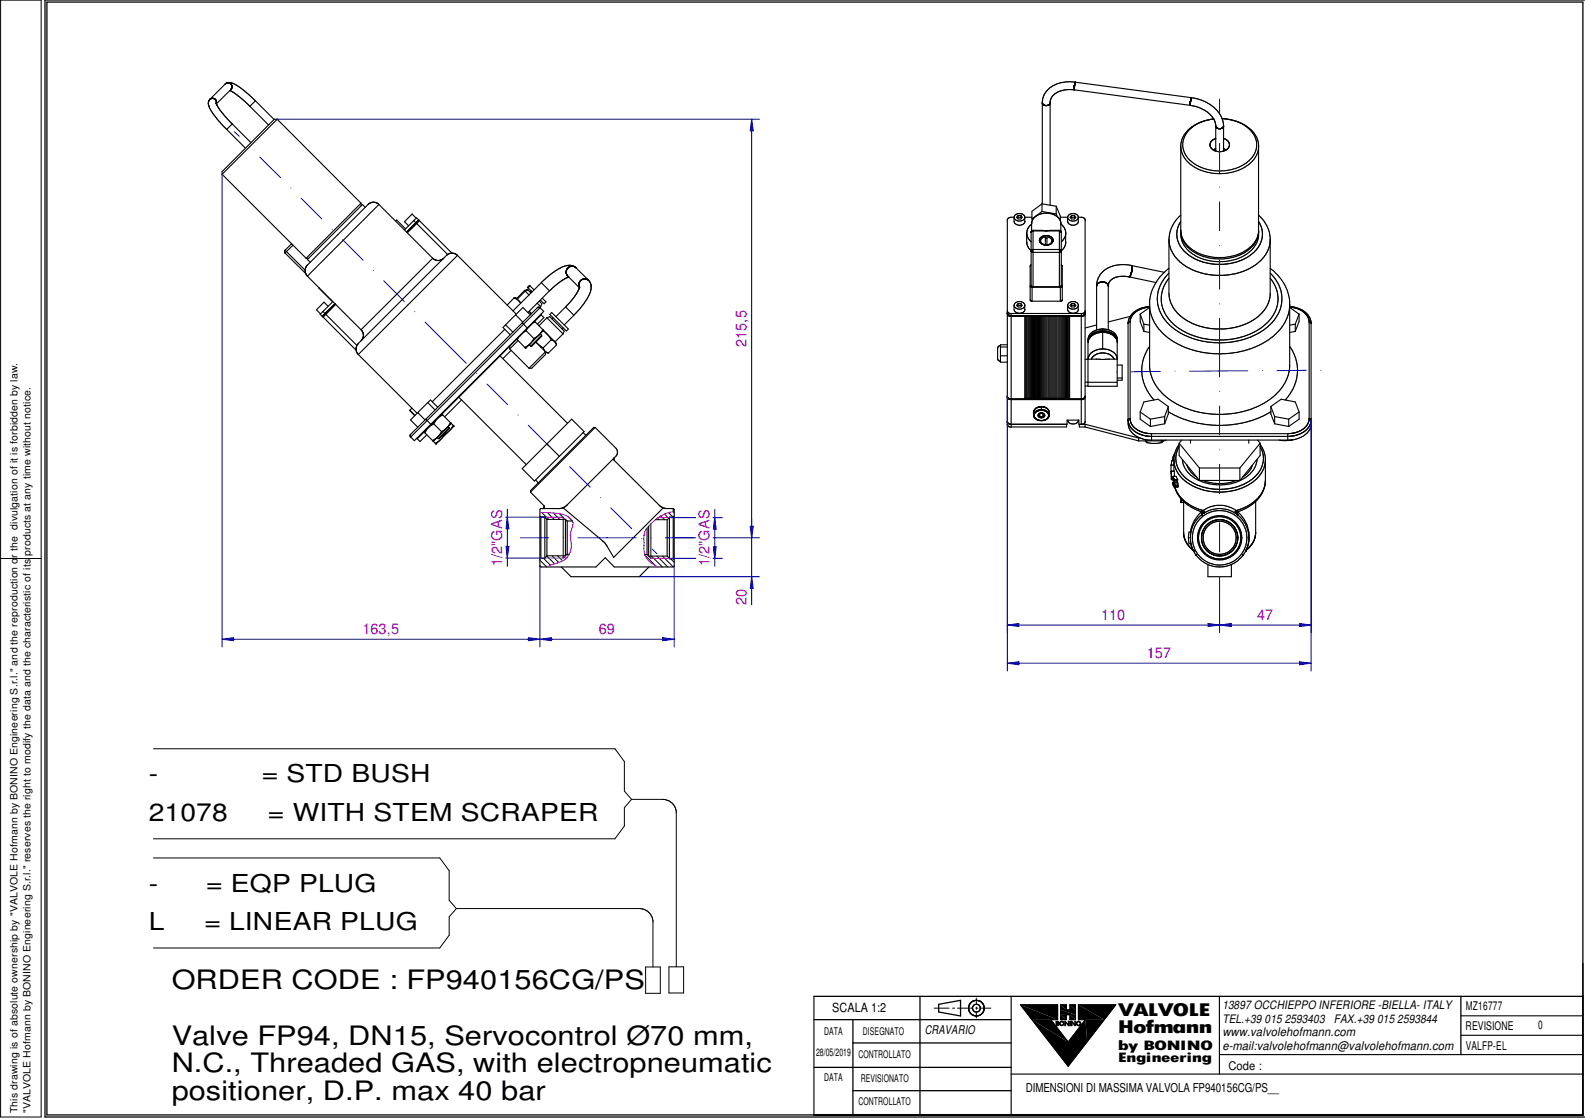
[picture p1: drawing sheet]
<svg xmlns="http://www.w3.org/2000/svg" width="420mm" height="297mm" viewBox="0 0 420 297" stroke-linecap="round" stroke-linejoin="round" font-family="sans-serif">
<defs><g id="words">
<g font-size="7.1">
<text x="45.5" y="262.3">ORDER CODE : FP940156CG/PS</text>
<text x="45.5" y="277.1">Valve FP94, DN15, Servocontrol Ø70 mm,</text>
<text x="45.5" y="284.4">N.C., Threaded GAS, with electropneumatic</text>
<text x="45.5" y="291.8">positioner, D.P. max 40 bar</text>
</g>
<g font-size="6.6">
<text x="39.5" y="207.5">-</text>
<text x="69.4" y="207.5">= STD BUSH</text>
<text x="39.5" y="217.8">21078</text>
<text x="71" y="217.8">= WITH STEM SCRAPER</text>
<text x="39.5" y="236.5">-</text>
<text x="54.7" y="236.5">= EQP PLUG</text>
<text x="39.5" y="246.7">L</text>
<text x="54.2" y="246.7">= LINEAR PLUG</text>
</g>
<g font-size="5.1">
<text x="296.3" y="269.6">VALVOLE</text>
<text x="296.2" y="274">Hofmann</text>
</g>
<g font-size="3.9" fill="#b400b4">
<text x="197.9" y="92" transform="rotate(-90 197.9 92)">215,5</text>
<text x="133.1" y="150.2" transform="rotate(-90 133.1 150.2)">1/2&quot;GAS</text>
<text x="188.1" y="150.2" transform="rotate(-90 188.1 150.2)">1/2&quot;GAS</text>
<text x="197.9" y="160.4" transform="rotate(-90 197.9 160.4)">20</text>
<text x="291.9" y="164.4">110</text>
<text x="333.2" y="164.4">47</text>
<text x="96.1" y="168.2">163,5</text>
<text x="158.7" y="168.2">69</text>
<text x="304" y="174.5">157</text>
</g>
<g font-size="3.8">
<text x="296.3" y="281.7">Engineering</text>
<text x="296.3" y="278.5">by BONINO</text>
</g>
<text font-size="3.4" x="220.6" y="268.4">SCALA 1:2</text>
<text font-size="3.3" x="271.9" y="289.6">DIMENSIONI DI MASSIMA VALVOLA FP940156CG/PS__</text>
<g font-size="3.2">
<text x="388.6" y="267.9">MZ16777</text>
<text x="245.1" y="274.3">CRAVARIO</text>
<text x="324.1" y="274.8">www.valvolehofmann.com</text>
<text x="388.5" y="273">REVISIONE</text>
<text x="407.8" y="272.9">0</text>
<text x="324.1" y="278.4">e-mail:valvolehofmann@valvolehofmann.com</text>
<text x="388.6" y="278.3">VALFP-EL</text>
<text x="325.7" y="283.8">Code :</text>
</g>
<g font-size="3.1">
<text x="324.1" y="267.7">13897 OCCHIEPPO INFERIORE -BIELLA- ITALY</text>
<text x="324.1" y="271.2">TEL.+39 015 2593403</text>
<text x="353.6" y="271.2">FAX.+39 015 2593844</text>
</g>
<g font-size="2.8">
<text x="218.5" y="274.4">DATA</text>
<text x="228.8" y="274.4">DISEGNATO</text>
<text x="216.3" y="280">28/05/2019</text>
<text x="227.6" y="280.7">CONTROLLATO</text>
<text x="218.5" y="286.8">DATA</text>
<text x="228.2" y="286.9">REVISIONATO</text>
<text x="227.6" y="293.1">CONTROLLATO</text>
</g>
<g font-size="2.7">
<text x="4.6" y="295.2" transform="rotate(-90 4.6 295.2)">This drawing is of absolute ownership by &quot;VALVOLE Hofmann by BONINO Engineering S.r.l.&quot; and the reproduction or the divulgation of it is forbidden by law.</text>
<text x="8.1" y="295.2" transform="rotate(-90 8.1 295.2)">&quot;VALVOLE Hofmann by BONINO Engineering S.r.l.&quot; reserves the right to modify the data and the characteristic of its products at any time without notice.</text>
</g>
</g></defs>
<g fill="#000">
<path d="M279.9 271l.3 .1zM279.9 271.1l.3 .1zM279.9 271.1l.3 .2zM279.9 271.3l.3 .1zM279.9 271.5l.3 .1zM279.9 271.6l.3 .1zM279.9 271.7l.3 .1zM279.9 271.8l.3 .1zM279.9 272h.7zM279.9 272l.5 .1zM270.5 266.5h9.9v4zM270.5 266.5l9.9 4h-6.9z"/>
<path d="M279.9 270.8l.6 .1zM279.9 271.4h.7zM279.9 271.4h.6zM279.9 270.9l.7 .1zM280.3 271.3h.3zM280.2 271.4h.4zM279.9 271.9h.8l-.1 .1zM279.9 271.9l.7 .1h-.7zM280.2 271l.4 .1zM280.4 271l.2 .1zM280.4 271.1h.3l-.1 .2zM280.4 271.1l.2 .2h-.2z"/>
<path d="M280.4 271.3l.2 .1zM280.3 271.4h.3zM279.9 271.4l.7 .1zM280.4 271.1l.3 .1zM279.9 271.5l.8 .1zM280.5 271.8h.2zM280.5 271.8l.2 .1h-.3zM280.4 271.5l.3 .1zM280.5 271.6l.2 .1zM280.5 271.7l.2 .1zM280.9 271.2h.2l-.1 .3zM280.9 271.2l.1 .3h-.2z"/>
<path d="M280.9 271.1h.2zM280.9 271.1l.2 .1zM280.8 271.4h.2l.1 .3zM280.8 271.4l.3 .3h-.2zM281 271.1h.3zM281 271.1l.1 .1h-.2zM280.9 271.7l.3 .1zM281 271h.5zM281 271l.3 .1zM280.9 271.7l.4 .2zM281 271.8l.5 .1zM281.1 271.9h.7z"/>
<path d="M281.1 271.9l.4 .2zM281.5 270.8l.3 .1zM281.1 270.9h.7zM281.1 271.9l.7 .1zM281.7 271.8h.2zM281.5 271.9h.3zM281.1 270.9l.8 .1zM281.1 270.9l.8 .1h-.9zM281.5 271l.4 .1zM281.8 271.7h.2zM281.8 271.7l.1 .2h-.2zM281.7 271.1l.3 .1z"/>
<path d="M281.8 271.1l.2 .1zM281.8 271.7l.2 .1zM281.8 271.7l.2 .1h-.2zM281.9 271.4h.2v.3zM281.9 271.4l.2 .3h-.3zM281.8 271.2l.3 .3zM281.8 271.2l.3 .3h-.2zM282.3 271.1h.2v.7zM282.3 271.1l.2 .7h-.2zM282.3 271.8h.2v.3zM282.3 271.8l.2 .3h-.2zM282.3 270.8l.3 .3z"/>
<path d="M282.3 270.8l.3 .3h-.3zM281.2 266.5h1.5v1.4zM281.2 266.5l1.5 1.4h-1.5zM281.2 269.1h1.5v1.4zM281.2 269.1l1.5 1.4h-1.5zM273.5 270.4h5.1l4.6 6zM273.5 270.4l9.7 6h-5zM282.4 271.1h.2l.6 .7zM282.4 271.1l.8 .7h-.2zM283.2 270.8h.2v.3zM283.2 270.8l.2 .3h-.2zM283.2 271.1h.2v.7z"/>
<path d="M283.2 271.1l.2 .7h-.2zM283 271.8h.4v.3zM283 271.8l.4 .3zM283.6 270.8h.2v1.3zM283.6 270.8l.2 1.3h-.2zM284 271.1h.2v.7zM284 271.1l.2 .7h-.2zM284 271.8h.2v.3zM284 271.8l.2 .3h-.2zM284 270.8l.4 .3zM284 270.8l.4 .3h-.4zM284.2 271.1h.2l.6 .7z"/>
<path d="M284.2 271.1l.8 .7h-.3zM284.9 270.8h.2v.3zM284.9 270.8l.2 .3h-.2zM284.9 271.1h.2v.7zM284.9 271.1l.2 .7h-.2zM284.7 271.8h.4v.3zM284.7 271.8l.4 .3zM283.6 266.5h1.5v1.4zM283.6 266.5l1.5 1.4h-1.5zM281.2 267.8h3.9v1.4zM281.2 267.8l3.9 1.4h-3.9zM283.6 269.1h1.5v1.4z"/>
<path d="M283.6 269.1l1.5 1.4h-1.5zM285.4 271.2h.2l-.1 .3zM285.4 271.2l.1 .3h-.2zM285.4 271.1h.2zM285.4 271.1l.2 .1zM285.3 271.4h.2l.1 .3zM285.3 271.4l.3 .3h-.2zM285.4 271.1h.3zM285.4 271.1l.2 .1h-.2zM285.4 271.7l.2 .1zM285.5 271h.5zM285.5 271l.2 .1h-.3z"/>
<path d="M285.4 271.7l.3 .2zM285.4 271.8l.6 .1zM285.6 271.9h.7l-.3 .2zM285.6 271.9l.4 .2zM285.9 270.8l.4 .2zM285.6 271l.3-.2 .4 .2zM285.5 271.9h.8zM285.5 271.9l.8 .1zM285.6 270.9l.7 .1zM286.1 271.8h.3zM285.9 271.9h.4zM285.9 271l.5 .1z"/>
<path d="M286.2 271.7h.3zM286.1 271.9h.3zM286.1 271.1l.4 .1zM286.2 271.1l.3 .1zM286.3 271.4h.3l-.1 .3zM286.3 271.4l.2 .3h-.2zM286.3 271.7l.2 .1zM286.3 271.2h.2l.1 .3zM286.3 271.2l.3 .3h-.3zM287.7 270.4h5.1l-4.6 6zM287.7 270.4l.5 6h-5zM285.9 266.5h9.9l-3 4z"/>
<path d="M285.9 266.5l6.9 4h-6.9zM278.2 276.4h10l-5 6.4zM278.2 276.4l5 6.4z"/>
</g>
<g fill="none" stroke="#000" stroke-width=".27">
<path d="M.2 0v296.2h10.7v-296.2h-10.7M143.1 136.9h.1M143.6 135.9l1.8 1.9M145 137.8h4.9M145.1 135.9l1.8 1.9M146.6 136l1.8 1.8M148.3 136.2l1 1M149.3 137.2v10.8M150.6 137l1.1 1.2M172.5 138.9v9.2M173.7 137.8h3.2M174.3 137.4l.4 .4"/>
<path d="M175.2 136.8l1 1M176.1 136.3l1.1 1.2M177.2 135.9l1.2 1.3M178.4 135.7l.3 .3M.2 148.1h10.7M143.1 148.6l1.8 1.8M143.1 150l.4 .4M144.1 148.1l1.8 1.8M144.9 147.4l2.1 2.1M145 147.4h4.9M146.3 147.4l1.8 1.8M147.8 147.4l1.4 1.4"/>
<path d="M149.3 147.4h.1M149.6 147.7l.4 .5M150.3 147l.4 .4M171 147.2l2.8 2.9M171.9 147.5h5M172.7 147.5l2.9 2.9M174.1 147.5l2.9 2.9M175.6 147.5l2.9 2.9M177.8 148.2l.9 .9M40.7 198.6h122.3l2.5 3.4v7.8l1.9 2.2M167.4 212h8.6a3.7 3.7 0 0 1 2.9 2l.4 1.2v41.2M167.4 212l-1.9 2.2v4.9l-2.5 3.4h-122.3"/>
<path d="M40.7 227.5h75.9l2.5 3.4v7.9l1.9 2.2M121 241h48.7a3.8 3.8 0 0 1 3.1 2.2l.3 .9v12.4M121 241l-1.9 2.2v4.8l-2.5 3.4h-75.9M171.1 256.5h3.9v6.9h-3.9zM177.3 256.4h3.9v7h-3.9zM247.6 267.4h4M252.5 267.4h.6M253.8 267.4h4M258.7 267.4h.5M258.8 264.7v1.5M258.8 267.1v.6M258.8 268.4v1.6"/>
<path d="M260 267.4h2.7M270.5 266.5h9.9v3.9h-1.9l4.7 6 4.5-6h-1.8v-3.9h9.9l-12.6 16.3zM279.9 270.8l.7 .2-.2 .4 .3 .3-.2 .3h-.6zM280.1 271.5h.3l.1 .3-.4 .1zM280.1 271h.3v.3l-.3 .1zM280.4 271v.1M281.2 266.5h1.5v1.3h.9v-1.3h1.5v3.9h-1.5v-1.3h-.9v1.3h-1.5zM282.3 270.8l.9 1 .1-1v1.2l-.9-.9v.9h-.1zM283.6 270.8h.1v1.2h-.1zM284 270.8l.9 1 .2-1v1.2l-.9-.9v.9h-.2z"/>
<circle cx="281.4" cy="271.4" r=".47"/>
<circle cx="281.4" cy="271.4" r=".62"/>
<circle cx="285.9" cy="271.4" r=".62"/>
<circle cx="285.9" cy="271.4" r=".46"/>
</g>
<g fill="none" stroke="#000" stroke-width=".34">
<path d="M12.4 .6h407.2v295.1h-407.2zM420.1 0h-408.2v296.2h408.2M215.8 270.4h52.2M215.8 264.2h203.8M226.1 270.4v25.3M226.1 276.6h41.9M243.9 264.2v31.5M248.8 266.4l5.8-1.1v4.2l-5.8-1.1zM256.8 267.7v.1M256.9 266.6v1.6M256.9 268.2h.1M257 266.5l-.1 .1"/>
<path d="M257 268.2l.4 .7 .9 .5a2.22 2.22 0 0 0 1.8-.4l.6-.8M257.2 268.6h.1M257.2 266.1h.1M257.4 265.9l-.4 .6M257.4 265.9a2.08 2.08 0 0 1 3.3 .6M257.4 265.9h.1M257.8 269.2h.1M258.1 265.4h.1M258.1 269.3h.1M259.4 265.4h.1M259.9 267.4h.1M259.9 265.6h.1"/>
<path d="M260.7 266.6l.2 .4-.2 1.2M260.7 266.5v.1M260.7 268.2h.1M260.8 266.9v.1M260.9 267.4h.1M387.3 264.2v15.5M215.8 283.1h52.2M226.1 289.3h41.9"/>
<circle cx="258.8" cy="267.4" r="1.04"/>
</g>
<g fill="none" stroke="#000" stroke-width=".3">
<path d="M55.3 27.8h.1M55.4 28.1h.1M55.4 26.6v.1M55.4 26.7l-.2 1 .9 1.9 1.6 2.1 2.4 2.6M55.5 26.5h.1M55.8 26.3l-.2 .1M55.9 26.2h.1M56.1 26.1h.6M56.2 26.1l-.5 .2M56.7 26.1l.1 .1M56.7 26.2h.3M56.9 26.2l.2 .1"/>
<path d="M57 26.3l.3 .3M57.1 26.4h.1M57.1 26.4l.1 .1M57.2 26.5l.1 .1M57.2 26.5h.1M57.3 26.6l.1 .5M57.3 26.6h.1M57.3 27.4h.1M57.3 27.3h.1M57.3 26.8h.1M57.3 27.5h.1M57.3 27.5l.1 .1"/>
<path d="M57.4 27.3h.1M57.4 27h.1M57.4 26.9h.1M57.4 26.8h.1M57.4 27.6h.1M57.4 27v.6M57.4 27.6l.1 .3M57.4 27.2h.1M57.4 27.1h.1M57.4 27.8l2.4 3.2 6.7 6.8M59.8 22.2l-4.4 4.4M59.8 22.2l-.1 .1"/>
<path d="M59.8 22.2h.1M59.9 22.2h-.1M59.9 22.1l-.1 .1M59.9 22.1a3.7 3.7 0 0 1 3.6 1.1l3.1 2.5 6.1 6M60 22.1h.1M60 22.1h-.1M60.1 34.3l5 5M60.3 22h-.1M60.6 22h.1M60.8 22v.1M60.8 22.1h.2M60.8 22l-.8 .1"/>
<path d="M60.9 22.1h.2M60.9 24l2.3 1.5 3 2.7M61 22.1l.2 .1M61.1 22.2l.2 .2M61.2 22.3l.1 .1M61.2 23.7h.1M61.2 23.7l-3.8 3.9M61.3 23.6l-.1 .1M61.3 23.6h.1M61.3 22.4l.1 .2M61.3 22.4l.1 .1M61.3 22.4h.1"/>
<path d="M61.3 23.5v.1M61.4 23.5h-.1M61.4 22.5v.1M61.4 23.5h.1M61.4 22.6h.1M61.4 23.4v.1M61.4 23.4h.1M61.4 22.6l.1 .3M61.4 23.3h.1M61.4 22.7h.1M61.5 23.2l-.1 .2M61.5 23.2h.1"/>
<path d="M61.5 22.9h.1M61.5 22.8h.1M61.5 22.9v.3M61.5 23h.1M61.5 32.9l-1.4 1.4M61.5 32.9h.1M61.5 23.1v.1M66.2 28.2l5 4.9M67.7 26.7l-1.5 1.5M73.5 31.6h-.8l-13.8 13.9v.7M73.5 31.6l-14.6 14.6M73.5 31.6l22.2 22.3"/>
<path d="M276.3 27.4l.2 .2M276.3 27.3h.1M276.3 27.5h.1M276.4 27.6l.4 .3 1.3-.1M276.7 27.8v.1M277 27.9v.1M277.3 28h.1M277.7 27.9v.1M278 27.8v.1M278.3 27.6h-.1M278.3 27.4h.1M278.4 27.3h.1"/>
<path d="M278.4 27.5l-.4 .3M278.4 27.3l-.1 .2M284.8 23.7h.1M284.8 23.6h.1M284.8 23.5h.1M284.8 23.4h.1M284.8 23.2h.1M284.8 23.1h.1M284.8 23h.1M284.8 23.8h.1M284.8 22.9h.1M284.8 22.8h.1"/>
<path d="M284.8 22.7h.1M284.8 22.6h.1M284.8 22.4v1.4M284.8 22.5h.1M284.8 22.4h.1M284.9 22.3h.1M284.9 22.2h.1M284.9 22.2v.2M284.9 22.4h-.1M284.9 22.1h.1M284.9 22.1v.1M285 21.9h.1"/>
<path d="M285 22h-.1M285 21.8l-.1 .3M285 21.8h.1M285.1 21.8l-2.5-.1-2.2 .5-1.3 .5-1.6 1.4-.7 1-.4 1-.1 28M285.1 21.8l30.7 4.1M313 39l.4 1.7 .5 1.1 1.6 1.7a13.1 13.1 0 0 0 16.6-.9l.2-.3a5.8 5.8 0 0 0 1.3-3M315.5 27.4h.1M315.5 27.3h.1M315.5 27.5h.1M315.5 27.6h.1M315.5 27.9h.1M315.5 27.7h.1"/>
<path d="M315.5 27.8h.1M315.5 27.2h.1M315.5 27.1h.1M315.5 27h.1M315.5 27.9l-31-4.1h-2.2l-1.5 .4-1.2 .7-.8 .9-.4 1v27.6M315.5 27.9l1.9 .5 2.1 .9 1.7 1.5 .6 .9 .5 1.4v6.9M315.6 27.2l-.1 .1M315.6 26.8h.1M315.6 26.7h.1M315.6 26.9l-.1 1M315.6 26.5h.1M315.6 26.4h.1"/>
<path d="M315.7 26.3h.1M315.7 26.2h.1M315.7 26.4h-.1M315.7 26.1h.1M315.8 26.2l-.2 .7M315.8 26h.1M315.8 25.9l2.6 .6 2.3 1.2 1.9 1.6 1.4 2.2M315.9 25.9l-.2 .3M316.4 33.5h.1M319.1 32.1l-2.7 1.4M319.9 31.9a9.4 9.4 0 0 0-6.3 4.3l-.6 2.3v23.9a8.2 8.2 0 0 0 7.2 6.6l1.5 .3h2.9a10.5 10.5 0 0 0 8.4-4.7l.5-1.4 .2-1.1M320.6 31.7l-.4 .1"/>
<path d="M320.8 38.1h.1M320.8 38.7h.1M320.8 38.7l.8 1.1 .9 .3 1.2 .1 1.4-.4M320.9 39l.1 .1M321 37.6v.1M321.1 37.5h-.1M321.4 39.6h.1M321.5 37.1h.1M321.7 31.5h.1M321.7 31.5l-2.3 .5M322.3 33.6l.3 .4 .4 .1M322.3 33.4h.1"/>
<path d="M322.3 33.5h.1M322.3 36.7l-1.2 .7-.4 .8 .1 .5M322.3 39.5l-.7 .3M322.3 33.7h.1M322.8 34v.1M322.9 34.1h.8M323.8 34v.1M324 31.5h.6M324 31.5l.3 1.7v6.8M324.1 33.9l-.1 .1M324.1 33.9l-.5 .2M324.2 33.7h.1"/>
<path d="M324.2 33.7l-.1 .2M324.3 33.7h.1M324.3 33.7h-.1M324.3 33.6h.1M324.3 33.5h.1M324.3 36.7l1.1 .6 .5 .8-.1 .8-.7 .9M324.3 39.5l.7 .3M324.4 33.4l-.1 .1M324.5 31.5l1.2 .2 2.8 .8M325 39.8h-.1M325 39.8h.1M325.2 31.6l1.1 .2"/>
<path d="M325.7 37.6v.1M325.7 39v.1M326.7 31.9l.4 .1M327.3 32a7.6 7.6 0 0 1 5.8 5.8 6.8 6.8 0 0 1-4.6 6.5 13 13 0 0 1-12.1-1l-1-.8a5.4 5.4 0 0 1 0-8.2l1-.8M328.7 32.6a7.1 7.1 0 0 1 5 6.2l-.1 .2M333.6 38.7v22.3M58.9 46.2l22.2 22.3M95.7 53.9l-14.6 14.6M95.7 53.9v.7M96.8 55l-.7-.8-14.6 14.6 .7 .8M97.6 54.2h.1M100 53.9h.1"/>
<path d="M100.4 54.2l-18.9 19M104.8 58.6l.3-.3 2.4 2.4M109.7 58.5l8.9 9M109.7 58.5l.7-.7 9.4 9.3M109.7 58.5l-2.5 2.5M110.3 57.9l-1-1.1-2.1 2 1.1 1.1M111 58.3l-3.2 3.3M111.2 58.5l-3.3 3.2M267 58.4h.1M268.8 58.7v-1.1l-1.2 .1-.6 .6v54.3l.3 .5 .6 .2 14.8-.1v-.7M268.8 58.7a1.49 1.49 0 0 0 1.5 1.1 1.49 1.49 0 0 0 1.4-1.1M268.8 58.7h.1"/>
<path d="M269.1 57a1.57 1.57 0 0 1 2.6 .6 1.47 1.47 0 0 1-1.5 1.1 1.47 1.47 0 0 1-1.4-1.2zM269.9 57.1h.7M269.9 57.1l-.4 .5 .4 .5h.7l.4-.5-.4-.5M269.9 57.1v.5M269.9 57.6l-.2 .2M269.9 57.6h.7M270.6 57.6l.2 .2M270.6 57.1v.5M271.7 58.7h.1M273.5 59.4l-1 1.1-.3 1.1v3.2l.5 .9 .6 .8M273.5 59.3v2M273.5 59.3h.1"/>
<path d="M273.5 57.6h-1.9v1.1M273.5 58.1l.2 .2M273.7 58.3l.4-.5a4.7 4.7 0 0 1 6.9 .5l.2 .7 .1 2.4M273.7 58.3l-.2 1M276.2 54.1l-2.7 1.9v2.1M276.2 54.1l3.8 .6M276.2 56.1l-2.7 2M276.2 54.1v2M276.2 56.1l3.8 .6M280 54.7l1.1 2.6v1.3M280 56.7l.3 .8M280 54.7v2"/>
<path d="M281.1 57.6h1.9v1.1M281.2 59.3h.1M281.3 59.4l.9 1.1 .3 .8v.9M283 58.7a1.49 1.49 0 0 0 1.4 1.1 1.49 1.49 0 0 0 1.5-1.1M283 58.7h.1M283.3 57a1.5 1.5 0 0 1 1.5-.4 1.5 1.5 0 0 1 1.1 1.2 1.51 1.51 0 0 1-1.6 .9 1.51 1.51 0 0 1-1.3-1.2zM284 57.1h.8M284 57.1l-.3 .5 .3 .5h.8l.4-.5-.4-.5M284 57.1v.5M284 57.6h.8M284 57.6l-.1 .2M284.8 57.1v.5"/>
<path d="M284.8 57.6l.2 .2M285.9 58.7h.1M286.6 57.6l.2 .1a.87 .87 0 0 1 .9 .7M286.7 57.6h-.9v1.1M287.6 58.3v53.5M313 57.1a8.9 8.9 0 0 0-3.1 6.1v14.8l.3 1.8 .8 1.8 1.9 2.2 1.7 1.2 1.6 .9 3.6 1.1 2.4 .2h2.3l4.1-.7 2.4-.9 2.8-1.9 1.9-2.3 .7-1.6 .3-1.4v-15.4a8.8 8.8 0 0 0-3.1-5.9M313 58.8a6 6 0 0 0-1.1 3l.2 1.7 .7 1.7 2 2.2 1.7 1.1 1.4 .7 2 .6 2.3 .3h2.1l2.2-.3 2.3-.7 2-.9 1.6-1.3 1-1.1 .9-1.6 .3-1.3a5.4 5.4 0 0 0-.3-2.9l-.7-1.2M75.6 67.1l5.5 5.5M75.6 66.4l.3 .3M75.9 66.7l-.3 .4M75.9 66.7l5 5M77.3 64.6l-1.8 1.8 .1 .7"/>
<path d="M77.7 65l-1.8 1.7M80.9 71.5h.1M81.1 70.9v.1M81.1 72.6l.4 .6M81.1 68.5h.8M81.2 70.7h-.1M81.5 73.2l14.2 14.3M81.5 70.3h.1M81.5 73.2h.1M84.6 76.3l3.6 3.8M88.3 80l-3.4 3.4 .5 .5M114.7 68.5l-19 19"/>
<path d="M114.7 68.5l-14.5-14.5-.7-.3-.7-.1-1 .4-16.5 16.5-.4 .8 .2 1.3M114.7 68.5l1.2 .6 .8-.1 .8-.4M115.1 68.8h.1M117 68.9h.1M117.3 68.7v.1M117.6 68.5h-.1M118.4 67.7h.1M118.6 67.5l-23.7 23.6M118.6 67.5l1.4-.4 1.3 .6M119.1 67.3h-.1M120.4 67.2h.1M120.7 67.4h.1"/>
<path d="M120.9 67.4v.1M121.3 67.7l-26.3 26.3M121.3 67.7l15.6 15.6M136.3 79l1.1 .6 .7 .7M136.3 79l.6 .1M136.3 79l-1.9 1.9M136.9 79.1l1.1 1.3M139.1 77l.7-.2 .9 .9M139.1 77l1.1 1.2M139.1 77l-2.2 2.2M140 76.4l1 1M140 76.9l-.8 .3-2.1 2.2"/>
<path d="M140.5 75.8l-.2-.1-.5 .5 .2 .2M140.5 75.8l1.1 1.1M140.5 75.8l-.5 .6M140.7 77l-.3 .3M140.8 77.2l-.3 .3M142.9 79.9l.7 .7-.3 .7M143.3 79.7l-.3 .3M143.5 75l2.2 2.1M143.5 75l-7.5 7.5M143.8 79.1l.9 1-.5 .5-1-1M145.7 77.1l-5.8 5.8M150.1 72.1h.1"/>
<path d="M150.1 72.1v.2M150.1 72.2h.1M150.1 72.3h.1M150.1 72.3l.1 .5M150.1 71.8h.1M150.1 71.8v.3M150.1 71.9h.1M150.1 72h.1M150.1 72.4h.1M150.1 72.5h.1M150.1 71.7h.1M150.1 72.6h.1"/>
<path d="M150.1 72.7h.1M150.2 72.8h.1M150.2 71.6l-.1 .2M150.2 72.8l.1 .1M150.2 71.6l-.1 .1M150.2 72.9h.1M150.3 72.9l.1 .1M150.3 71.4h.1M150.3 71.5h-.1M150.3 71.5l-.1 .1M150.4 71.4l-.2 .2M150.4 73v.1"/>
<path d="M150.4 73h.1M150.4 73.1h.1M150.4 71.3l-.1 .2M150.4 73.1l3.2 3.2M150.4 71.2v.1M150.4 71.2h.1M150.4 73.2h.1M150.7 71l-.3 .3M150.7 70.9h.1M150.7 70.9v.1M150.8 73.5l-2.3 1.2-2.8 2.4M150.8 70.8v.1"/>
<path d="M150.9 70.8l-.1 .1M150.9 70.8h.1M151.1 70.7l-.2 .1M151.4 70.6v.1M152 70.6v.1M152.1 70.6l.3 .2M152.1 70.7h.2M152.1 70.7h-1.1M152.1 70.6l-.3-.1a5.4 5.4 0 0 0-3.9 1l-2 1.3-2.4 2.2M152.2 70.7h.1M152.3 70.8h.1M152.4 70.8l.2 .1"/>
<path d="M152.4 70.8l.1 .1M152.5 70.8v.1M152.5 70.9l.2 .1M152.6 70.9l.1 .1M152.7 71l3.4 3.4M153.3 77h.1M153.4 75.4h.1M153.4 75.5h.1M153.4 75.6h.1M153.4 75.7h.1M153.5 76.6h.1M153.5 75.2h.1"/>
<path d="M153.5 76.6l-.5 1-1.8 2.5-3.8 3.9M153.5 75.9h.1M153.5 75h.1M153.5 76.1h.1M153.5 76.1h.2M153.6 76.3l-.1 .3M153.6 76.4l-.1 .1M153.6 76.1v.1M153.6 74.9l-.1 .1M153.6 76.2h.1M153.6 76.2v.1M153.7 74.8h.1"/>
<path d="M153.7 74.6v.2M153.7 74.6h.1M153.7 74.7l-.3 .6 .2 .9M153.8 74.5h.1M153.9 74.5h.1M153.9 74.5l-.2 .1M154 74.3l-.1 .2M154 74.3l-.1 .1M154.1 74.3h-.1M154.3 74.2l-.2 .1M154.3 74.2l.9-.2 .7 .3M154.3 74.1v.1"/>
<path d="M154.6 74h.1M155.4 74h.1M155.7 74.1v.1M155.9 74.2v.1M155.9 74.3h.1M156 74.3l.1 .1M156 74.3v.1M156.1 74.4l.6 1.2a4.1 4.1 0 0 1-.6 2.8l-.1 .2a23.4 23.4 0 0 1-3.9 5M156.3 74.7h.1M270.2 80h.1M272.2 64.2h.1M272.2 62l.3 1.2 .8 .9"/>
<path d="M273.1 75.9l.4 .3h7.8l.3-.2M273.1 70.6h.1M273.1 79.5h.1M273.1 70.5h.1M273.3 75.7h.1M273.3 70.3l-.2 .2M273.3 66.5h.1M273.3 64.1h.1M273.3 61.6h.1M273.3 66.6h.1M273.3 66.7h.1M273.4 61.5v14.3l.5 .3"/>
<path d="M273.4 66.7l.1 .1M273.4 61.3l-.1 .2M273.4 66.3h.1M273.4 61.4h.1M273.4 61.5h-.1M273.5 66.8h7.7M273.5 66.3h.1M273.5 61.3l-.1 .2M273.6 66.8v.1M273.6 76.2v3.7M273.6 66.3l-.3 .2M273.8 66.2l-.2 .1"/>
<path d="M273.8 61.1v14.9h7v-14.9M273.8 61.1l-.4 .2M273.8 61.1l3.5 .2 3.5-.2M275.5 63.8h.1M275.5 63.9h.1M275.6 63.5l-.1 .1M275.7 63.2v.1M275.7 64.2h.1M275.7 64l-.1 .1 .4 .5 .8 .4 1.2-.1 .5-.2 .5-.5M275.7 63.9v.1M275.8 63.1l-.2 .4 .1 .6M275.8 63.1h.1"/>
<path d="M275.8 64.3v.1M275.8 63.8l.3 .7 1 .4M276.1 62.8h.1M276.3 62.7h.1M276.5 62.6l-.7 .5M276.5 62.6h.1M276.5 62.6h1.7M276.6 64.8l.3 .1M277 64.9h.1M277 64.9l.1 .1M277 65h.1M277.1 62.8v2.1"/>
<path d="M277.1 64.9h.1M277.1 65h.1M277.1 63.2h.5M277.2 62.8a1.56 1.56 0 0 0-1.5 1.1M277.5 62.8v2.1M277.5 64.9h.1M277.6 62.8a1.08 1.08 0 0 1 1.2 1.1 1.08 1.08 0 0 1-1.2 1M277.7 65h.1M277.7 64.9h.1M277.8 62.5h.1M278.1 64.8l-.6 .2M278.1 64.9h.1"/>
<path d="M278.2 62.6l.1 .1M278.3 62.7h.1M278.4 62.7h.1M278.4 62.7l.2 .1M278.6 62.8h.1M278.6 62.8l.4 .4M278.9 63.8l.2 .3M279 63.2l.2 .6-.2 .3M279 63.2h.1M279 64.2v.1M279.1 64.1l-.1 .1M280.8 61.1l.5 .3v14.4l-.5 .3"/>
<path d="M280.9 66.2l.3 .1M280.9 61.1h.1M280.9 66.2h-7.1M281 61.3h.1M281 61.3l-7.5 .1M281.1 76.2v3.7M281.1 61.3l.2 .1M281.1 66.3h.1M281.2 66.8h.1M281.2 66.8l-.2 .1M281.2 66.3l.1 .1M281.3 61.4l.1 .2"/>
<path d="M281.3 66.7v.1M281.3 66.7l-.1 .1M281.3 66.7h.1M281.3 66.5h.1M281.3 75.7h.1M281.4 70.3l.2 .2v9.1l-.3 .3-8.1-.1-.1-9.3M281.4 76.2h-.1M281.4 66.6h-.1M281.6 75.9h.1M281.6 79.5h.1M282.5 61.8v2.4M282.5 62.4l-.3 .6-.9 1.1"/>
<path d="M282.5 64.2l-.3 1.3-.8 1M284.4 80h.1M290.7 75.8h.1M290.7 75.9h.1M290.7 75.6h.1M290.7 75.7h.1M290.8 75.5h.1M290.8 75.4l-.1 .3M290.9 75.4h-.1M290.9 75.3l-.1 .1M291 75.2h.1M291 75.3h-.1"/>
<path d="M291 75.2l-.1 .1M291.1 75.1v.1M291.4 74.9v.1M291.8 74.8h.1M292.7 74.8h.1M293 74.9l.4 .2M293 74.9l-.9-.1-1.1 .4M293 74.9l.2 .1M293.3 75.1h.1M293.4 75.1l.1 .1M293.5 75.2h.1M293.5 75.2l.1 .1"/>
<path d="M293.6 75.3l.1 .2M293.6 75.3h.1M293.6 75.4h.1M293.7 75.4h.1M293.7 75.5h.1M293.7 75.5l.1 .1M293.7 75.5l.1 .2M293.7 75.5v.1M293.7 75.6h.1M293.8 75.7h.1M293.8 75.8h.1M293.8 75.9h.1"/>
<path d="M299.4 73.4l7 1.5M299.5 73.4l-2.5-.1a3.1 3.1 0 0 0-3.2 2.3v11.9M299.5 73.4h.1M299.5 73.4h-.1M299.5 73.3h.1M299.6 73.2h.1M299.7 73h.1M299.7 72.9h.1M299.7 72.9l-.2 .5M299.8 72.8h.1M299.8 73h-.1M299.8 72.9h-.1"/>
<path d="M299.8 72.8v.1M299.8 72.7h.1M299.8 72.7v.1M299.8 72.6h.1M299.9 72.3h.1M299.9 72.4h.1M299.9 72.6h-.1M299.9 72.3v.2M299.9 72.2h.1M299.9 72.5l-.1 .2M300 72h.1M300 72l-.1 .3"/>
<path d="M300 70.4v1.5M300 71.8h.1M300 71.9h.1M300 72.1h-.1M300 70.4a9.7 9.7 0 0 0-4.9 .1l-1.5 .6-1 .7-1 1.1-.7 1.6-.2 1v12M300 70.4l8.6 1.8M300 71.9v.1M300 71.5h.1M300 71.6h.1M300 70.5h.1M300.1 71h.1M300.1 70.9h.1"/>
<path d="M300.1 70.8h.1M300.1 70.7h.1M300.1 70.6h.1M300.1 71.1h.1M300.1 71.2h.1M300.1 71.3h.1M300.1 71.4h.1M300.1 71.4l-.1 .1M309.9 71.2a12.8 12.8 0 0 0-5.2 8.7l.1 18.3a11.4 11.4 0 0 0 4.3 7l2.8 1.9 3.7 1.6 3.8 .9 3.1 .3 4.6-.3 3.3-.7 3.2-1.2 3.2-1.9a11.2 11.2 0 0 0 3.5-3.9 10 10 0 0 0 1.6-4.5v-17.5a12.4 12.4 0 0 0-5.2-8.7M309.9 72.4a9.2 9.2 0 0 0-2.7 9.6l1.4 2.6 2.7 2.7 2.8 1.6 2.1 .9 2.1 .5a21.2 21.2 0 0 0 8.2 .4l3.8-.9 2.9-1.2a12.8 12.8 0 0 0 5.8-5.7 8.9 8.9 0 0 0 .8-4.3l-.3-1.6-.7-1.9-1-1.5-1.1-1.2M309.9 73.8l-1.2 1.8-.6 1.4a7.9 7.9 0 0 0-.1 3.9 12.3 12.3 0 0 0 8.7 8.3l2.6 .6 2.1 .3 4.9-.1 4.1-1 3.6-1.8a10 10 0 0 0 4.8-7.5l-.3-2.5a9 9 0 0 0-1.8-3.4M309.9 63.7v.2"/>
<path d="M313 61h.1M313 61.3a8.2 8.2 0 0 0 7.2 6.6l2.7 .4a13.9 13.9 0 0 0 5.1-.8 7.8 7.8 0 0 0 5.6-5.6M313 62.1h.1M313 61.2h.1M333.7 61l-.1 1.1M333.7 61.2a7 7 0 0 1-4.9 6.4l-3.3 .9-2.8 .2a10.4 10.4 0 0 1-9.3-5.2l-.4-1.7M336.7 64.2l-.3 1.4-.9 1.9-1 1.3-1.9 1.6-1.6 1-2.6 .9-4.1 .7h-2.1l-2.6-.3-2.5-.7-2.4-1.1-1.8-1.3-1.5-1.6-1.1-2-.4-1.7M85.4 83.9l.2 .2M85.6 84.1l8.8 8.8M85.6 82.6l.5 .5M86.1 83.1l8.5 8.5M86.1 83.1l-.7 .8"/>
<path d="M87 81.2l-1.1-1.1-2 2.1 1.1 1M88.8 80.5l-2.7 2.6M89 80.7l-3.4 3.4M94.5 93.2v.1M94.5 93.3l.3 .6 15.8 15.7M94.6 91.6h.1M94.7 93.7l.1 .1M94.9 91.1l-.5 1 .1 1.1M95 91.1h.1M95.7 87.5h.1a2.03 2.03 0 0 1 0 2.8M95.8 87.6h.1M96.1 89.8h.1"/>
<path d="M96.3 89.5h-.1M132.6 94.4l17.8 17.9M133.8 87.3l-19.2 19.3M134 86.1l-.7 .8 1.9 1.9M134 86.1l2 2M135.1 92.5l5.1 5.2M135.1 91.8v.7M135.5 92.9l-2.2 2.2M136.7 83.5l1.9-1.9 1.9 1.9M136.7 83.5l1.9 1.9M136.7 83.5l-2.7 2.6M137 90l.1 .1"/>
<path d="M137.1 90.1l2 2.1M137.3 90.3l-2.2 2.2M137.4 89.6l-.3 .5M138.4 85.6l1.4 1.4M139.1 92.2l.2 .2M139.3 92.4h.1M139.5 87.7l2 2.1M139.5 87.7l-.6 .3M139.7 87.2l-.2 .5M139.8 87l-30 29.9-.9-1M139.8 87l.1 .1M139.9 87.1l-29.3 29.3 .7 .7 1.8-1.8"/>
<path d="M140.3 91.4l.4 .4M140.5 91.2l-1.4 1M140.9 83.1l-.6-.6 .5 .8M141.5 89.8l-.7 1.1M141.7 85.3h.1M141.8 85.3l2.1 2.1M141.8 85.3l-.5 .3M142.1 90.7l.3 .4M142.4 80.4l.9 .9M142.4 91.1l2.2 2.2M142.4 91.1l1.6 1.1M142.9 88.8l-1.4 1"/>
<path d="M143.1 81.6l1 1-4.3 4.4M143.1 81.6h-.6l-33.7 33.6 .1 .7M143.2 81.6l-34.3 34.3M143.3 81.3l-.2 .3M143.4 83.3l.1 .1-3.6 3.7M143.5 83.5l.7 .7-1.8 1.8M143.6 88.9v.3l-2.6 2.6h-.3M143.6 88.9l-2.9 2.9M143.9 87.4l-.7 1.1 .4 .4M143.9 87.4l.2 .2M144 87.8l1 .8M144 92.2a1.66 1.66 0 0 0 1.4 1.4"/>
<path d="M144.1 87.6l.9 1M144.1 87.6l-4.8 4.8M144.1 87.6h.1M144.6 93.3l-4.4 4.4M144.6 93.3v.7l-3.6 3.7h-.8M144.6 93.3l.8 .3M145 84.3l4.3 4.3M145 84.3l.7-.3 3.9 3.8-.3 .8M145 88.6l2.1 2M145 88.6l1.1 1.5M145 84.3l-2.1 2.1M146.1 90.1l-2.1 2.1"/>
<path d="M146.1 90.1l1 .5M146.3 82.9l4.4 4.3-.6 .6-4.4-4.4zM146.6 84.3l-.3 .3M147.1 90.6l.4 .9M147.5 91.5l-2.1 2.1M149.3 88.6l-2.2 2.1M149.3 86.9l-.3 .3M149.9 81.4l2.2 2.2M152.1 83.6l-2.5 2.6M264.4 92.5h.1M265.2 92h1.8M265.2 94.4h1.8"/>
<path d="M265.2 91.7h.1M265.2 91.7l-.5 .1-.3 .5v2.9l.3 .4 .5 .2M267 83.2h.1M267 83h.1M267 83.1l.3 .6 .8 .2M267 91.4h-1.8v4.7h1.8M267.1 83.2l.2 .3 .7 .2M268 83.1v30.1M268 83.7h18.6M268 83.7h.1M268 83.9h18.6M268.8 81v1"/>
<path d="M268.8 82.1v.2a1.49 1.49 0 0 0 2.1 .7l.6-.5 .2-.4M269.1 80.4a1.47 1.47 0 0 1 1.5-.4 1.47 1.47 0 0 1 1 1.2 1.58 1.58 0 0 1-2.8 0zM269.9 80.5l-.4 .5 .4 .4h.7l.4-.4-.4-.5M269.9 81l-.2 .2M269.9 80.5v.5M269.9 80.5h.7M269.9 81h.7M270.6 81l.2 .2M270.6 80.5v.5M271.6 81v1M271.6 83.9v21.9l.3-.2M271.7 82.1h.1"/>
<path d="M271.9 83.9v21.7M272.1 83.9v21.9M272.4 83.9v21.7M272.7 83.9v21.9M273 83.9v21.7M273.2 83.9v21.9M273.5 83.9v21.7M273.7 83.9v21.9M274 83.9v21.7M274.2 83.9v21.9M274.5 83.9v21.7M274.7 83.9v21.9"/>
<path d="M275 83.9v21.7M275.3 83.9v21.9M275.5 83.9v21.7M275.8 83.9v21.9M276 83.9v21.7M276.3 83.9v21.9M276.6 83.9v21.7M276.8 83.9v21.9M277.1 83.9v21.7M277.3 83.9v21.9M277.6 83.9v21.7M277.9 83.9v21.9"/>
<path d="M278.1 83.9v21.7M278.4 83.9v21.9M278.6 83.9v21.7M278.9 83.9v21.9M279.1 83.9v21.7M279.4 83.9v21.9M279.6 83.9v21.7M279.9 83.9v21.9M280.2 83.9v21.7M280.4 83.9v21.9M280.7 83.9v21.7M281 83.9v21.9"/>
<path d="M281.2 83.9v21.7M281.5 83.9v21.9M281.7 83.9v21.7M282 83.9v21.9M282.2 83.9v21.7M282.5 83.9v21.9M282.7 83.9v21.7M283 81v1M283 83.9v21.9M283 82.1a1.51 1.51 0 0 0 1.3 1 1.51 1.51 0 0 0 1.5-.7l.1-.3M283.3 80.4a1.51 1.51 0 0 1 2.6 .8 1.51 1.51 0 0 1-1.6 .8 1.51 1.51 0 0 1-1.3-1.2zM283.3 83.9v21.7"/>
<path d="M283.5 83.9v21.9l-.2-.2M284 81l-.1 .2M284 80.5v.5M284 80.5l-.3 .5 .3 .4h.8l.4-.4-.4-.5M284 80.5h.8M284 81h.8M284.8 80.5v.5M284.8 81l.2 .2M285.8 81v1M285.9 82.1h.1M286.6 83.1v29.4M287.6 95.3h.8"/>
<path d="M287.7 82.4a.87 .87 0 0 1-.9 .8h-18.9l-.6-.2-.3-.5M287.7 83.2a.94 .94 0 0 1-1.1 .7M287.7 83a.9 .9 0 0 1-1.1 .7h.1M288.4 90v.4M288.4 95.2h7.8M288.4 90h.1M288.4 90.9h.1M288.4 90.7h.1M288.5 90v-.1a3.6 3.6 0 0 1 3.3-2.2h1a3.6 3.6 0 0 1 3.4 2.3M288.5 90.6l-.1 .1M288.9 89.5l-.4 1M289 89.5a4.3 4.3 0 0 1 3-1.4l2.2 .4 1 .5 .6 .7"/>
<path d="M289 89.4l-.1 .1M289 89.5l-.1 .2M289 89.3l.9-.8 1.3-.5 2-.1 1.2 .4a3.2 3.2 0 0 1 1.7 2l.1 .2M289.3 95.2a2.95 2.95 0 0 1 2.7-1.6h.5a2.96 2.96 0 0 1 2.8 1.6M290.7 86.2l-3.1 .8M292.3 87.2v.5M292.3 88.1v4.4M293.8 87.5l-1.2-.3-1 .1a3.1 3.1 0 0 0-3.2 2.9v.7M293.8 87.5l1.4 .6 .7 .8 .3 .9v12.6h-7.8v-11.6M296.2 94.9l-.5-1-1-.8-1.2-.4-1.5-.2a3.7 3.7 0 0 0-3.5 2.4l-.1 .3M296.2 96.8h1.3v4h-1.3M296.2 95v.1"/>
<path d="M296.2 90.6v.1M296.2 90.1v.1M296.2 90.9h.1M296.2 90.4h.1M299 85.8h.1M299.1 85.7v.1M299.1 85.7h.1M299.1 85.7l-.1 .1M299.1 85.6h.1M299.1 85.6v.1M299.3 85.5h.1M299.6 85.4l-.5 .2"/>
<path d="M299.6 83.9l-5.8 1.5M299.7 84.6v.1M300 83.9h.1M300.1 83.7h.1M300.3 83.4v.1M301.4 82.5h-.1M301.5 82.4l-.1 .1M301.7 82.3l-1.5 1.3-.6 1.4v26.4l.7 1.5 1 1 1.8 .8 1.9 .3h36.5l1.9-.2 1.5-.7M301.7 82.3h.1M302.2 83.3v2l1 2.6M302.2 83.3l1 2.7M302.7 81.9l-1 .4"/>
<path d="M302.8 81.8l-.1 .1M303 81.7l-.1 .1M303.2 86l1.5 .2M303.2 86v1.9M303.2 87.9l1.5 .3M303.5 81.6l-.1 .1M304.7 81.3a6.2 6.2 0 0 0-5.3 3l-.4 1.4v26.7M304.7 81.3h.1M304.7 81.5l-2.5 1.8M304.7 91.9a11.3 11.3 0 0 0-2 5.5l.1 2.8 .7 2.1 .9 1.8 1.5 2M341.9 81.3l-.1 .3a11.2 11.2 0 0 1-2.8 6.2l-.8 .8a18.5 18.5 0 0 1-7.4 4.1l-3.3 .8-4.6 .4-4.5-.5-3.7-1.1a14.9 14.9 0 0 1-9.7-9.2l-.3-1.7-1.9 .4M341.9 81.4l1.8 .4 1.6 .7 1.1 1.1 .6 1.5v26.2l-.5 1.4-1.5 1.4"/>
<path d="M341.9 81.5l2.5 1.8M341.9 91.9l.6 .9a11.2 11.2 0 0 1 1.4 5.8 11.9 11.9 0 0 1-3.2 7.5M341.9 81.3h.1M341.9 81.3a6.9 6.9 0 0 1 4.8 2.1l.5 1 .3 1v27M342.5 81.5h.1M343.2 81.7h.1M343.4 86l-1.5 .2M343.4 86v1.9M343.4 87.9l-1.5 .3M343.5 81.7h.1M343.9 81.9h.1M344.2 82h.1"/>
<path d="M344.4 83.3v2l-1 2.6M344.4 83.3l-1 2.7M345.1 82.4l.1 .1M345.5 82.7h.1M345.6 82.8h.1M346.5 83.8h.1M346.6 83.9h.1M347 84.7v.1M347 85.4l.4 .2M347.3 85.5h.1M347.4 85.6h.1M347.5 85.7h.1"/>
<path d="M347.5 85.8h.1M108.7 108.8l1.3 1.4M108.7 108.8l1.2 1.4M108.9 115.9h.1M109.2 108.2l-.5 .6M110.6 116.2l.1 .1M110.7 109.4l2 2M110.7 109.4l-1.9 2 1.9 1.9M112.5 114.6l3.1 3.2M112.9 111.2l1.4 1.4M113.4 106.8l1.9 1.9M113.4 106.8l.7-.7 1.9 1.9"/>
<path d="M113.4 106.8l-2.7 2.6M114.9 117.1h.1M115 112.4l2 2.1M115 112.4a4.8 4.8 0 0 0-2.4 2.4M115.6 117.8h.1M115.9 116l.3 .3M116.5 116.9l-1.1 .7M117 114.5a4.8 4.8 0 0 1-2.3 2.3M117.1 109.8l3.2 3.2M117.2 109.9h.1M117.3 110a4.8 4.8 0 0 0-2.3 2.4M117.7 115.1l.1 .1"/>
<path d="M117.8 115.2l-.7 1.1M118.8 113.2l.3 .2M119.1 113.4v.3l-2.7 2.6h-.2M119.1 113.4l-2.9 2.9M119.2 114.2l-1.4 1M119.4 112.1a4.8 4.8 0 0 1-2.4 2.4M119.7 112.3l-4.8 4.8M120.1 112.8l-.6 1.1M120.3 113l-4.7 4.8M120.3 113h.1M121.6 105.3l17.9 17.9M122.4 106l-4.5 4.5"/>
<path d="M145 117.7l3.3 3.3M154.5 114.7l.8 .7M157.8 113.4l5.4 5.4a1.53 1.53 0 0 1 0 2.2M157.8 113.4l-17.2 17.1M157.8 113.4h-.4l-16.8 16.7v.4M267 105.2l.3 .4 .6 .2h18.9l.6-.2 .2-.4M267 105.1h.1M267 111.9l.3 .5 .7 .2M267 112.6h.1M267 111.8h.1M268 112.5h14.9v-1.1h3.1v1.1h1.6M268 112.6h.1"/>
<path d="M271.9 105.6l.2 .2M272.4 105.6l.3 .2M272.4 105.6l-.3 .2M273 105.6l.2 .2M273 105.6l-.3 .2M273.5 105.6l.2 .2M273.5 105.6l-.3 .2M274 105.6l-.3 .2M274 109.3v.8M274 105.6l.2 .2M274 109.3h.1M274.1 109.1h-.1"/>
<path d="M274.1 109.8l-.1 .1M274.1 108.8l-.1 .5M274.1 108.8h.1M274.1 110.6v.1M274.2 110.7l.4 .4M274.2 110h-.1M274.3 110.7h.1M274.3 110.7l.4 .4M274.3 109.6h.1M274.5 105.6l.2 .2M274.5 105.6l-.3 .2M274.6 109.1h.1"/>
<path d="M274.6 109.1l-.5 .6 .1 1M274.6 109.1a2.63 2.63 0 0 1 2.9 0l.6 .8M274.6 108.3h.1M274.6 111.2l.3 .1M274.7 108.2l-.1 .1M274.7 108.2l-.6 .6M274.7 111.2l.2 .1M274.8 109h-.1M274.9 111.3h.1M274.9 108.1l-.2 .1M274.9 109.1l-.7 .8 .1 .8M275 108.1h-.1"/>
<path d="M275 111.3l.1 .1M275 109.1h-.1M275 105.6l-.3 .2M275 105.6l.3 .2M275.1 108l1.6-.1 .4 .2M275.1 111.3v.1M275.1 109l-.1 .1M275.1 109h.1M275.1 109l1.4-.2 .7 .3M275.1 111.4l.3 .1M275.1 108.8h.1M275.2 111.4l.4 .1"/>
<path d="M275.2 108l-.3 .1M275.2 111.4h.1M275.2 109h.1M275.5 105.6l.3 .2M275.5 105.6l-.2 .2M275.6 111.5h.1M275.7 109.6h.7M275.7 109.6l-.4 .4 .4 .5M275.7 110.5h.7M275.7 109.6v.9M275.7 107.9l-1 .3M275.7 109.6a.49 .49 0 0 0-.4 .5 .49 .49 0 0 0 .5 .5h.5a.49 .49 0 0 0 .5-.4 .49 .49 0 0 0-.3-.6"/>
<path d="M275.9 107.9h-.1M275.9 111.5h.1M276 105.6l-.2 .2M276 105.6l.3 .2M276 107.8v1M276 110.6v.2M276 111.5h.1M276 109.5a.69 .69 0 0 0-.9 .7 .69 .69 0 0 0 .9 .6M276 109.5h.1M276 109.5a.7 .7 0 0 1 1 .7 .7 .7 0 0 1-1 .6M276 109.5l-.1 .1M276 109.5l.2 .1"/>
<path d="M276 110.8h.1M276.2 107.9h.1M276.2 111.5h-.1M276.3 109.6h.1M276.4 109.6l.4 .4-.4 .5M276.4 109.6v.9M276.5 107.9h.1M276.6 105.6l-.3 .2M276.6 105.6l.2 .2M276.6 107.9l.5 .2M276.6 108.9h.1M276.6 108.7h.1"/>
<path d="M276.8 111.4h.1M276.8 108.9v.1M276.8 111.5h-.3M277 108.8h.1M277 109h.1M277.1 105.6l.2 .2M277.1 105.6l-.3 .2M277.1 108.1h.1M277.1 111.3h.1M277.2 108.1l.3 .2M277.2 108.1h.1M277.2 109.1h.1"/>
<path d="M277.2 111.3l-.5 .2h-1.3M277.2 111.3h.1M277.2 109.1l.7 .6v.9M277.3 108.2h.1M277.4 108.2h.1M277.4 111.1l-.2 .2M277.4 111.2l-.3 .2M277.5 108.3h.1M277.5 108.3l.6 .8-.2 1.6M277.6 105.6l-.3 .2M277.6 105.6l.3 .2M277.8 109.6h.1"/>
<path d="M277.8 110.7h.1M277.9 109.8h.1M277.9 110.5l-.4 .6M277.9 110.7h.1M277.9 110.7l-.5 .4M278.1 105.6l-.2 .2M278.1 105.6l.3 .2M278.6 105.6l-.2 .2M278.6 105.6l.3 .2M279.1 105.6l.3 .2M279.1 105.6l-.2 .2M279.6 105.6l-.2 .2"/>
<path d="M279.6 105.6l.3 .2M280.2 105.6l.2 .2M280.2 105.6l-.3 .2M280.7 105.6l.3 .2M280.7 105.6l-.3 .2M281.2 105.6l.3 .2M281.2 105.6l-.2 .2M281.7 105.6l-.2 .2M281.7 105.6l.3 .2M282.2 105.6l.3 .2M282.2 105.6l-.2 .2M282.7 105.6l.3 .2"/>
<path d="M282.7 105.6l-.2 .2M283 111.5a1.51 1.51 0 0 0 1.4 1 1.51 1.51 0 0 0 1.5-1M283.3 105.6l-.3 .2M285.9 111.5h.1M286.1 112.5v.7h1.5M286.8 112.5l-.1 .1M287.6 112.5v.7M287.6 102.4h.8M287.6 113.2l14.2 3.7M287.6 112.5l14.2 3.7M287.6 101.3h.8M287.7 105.2h.1"/>
<path d="M287.7 105.1l-.1 .5-.6 .4h-19.3l-.7-.6M287.7 111.8l-.3 .6-.4 .1M288.4 101.4h7.8M296.2 100.2h1.3M299 111.4l.2 1 .6 1 .8 .9 2.1 1.1 2.1 .3h37.5l1.9-.4 1.5-.8 1.1-1 .7-1.5M299.1 111.3h.1M299.1 112.4a3.4 3.4 0 0 0 1.3 2.7l1.2 .8 1.3 .5 2.4 .4M299.1 111.2v.1M299.2 111.1l-.1 .1M299.2 111v.1M299.5 112.9h.1M299.6 111l-.4 .1"/>
<path d="M299.6 113.2h.1M300.1 112.7h.1M300.2 112.8v.1M300.4 113.1h.1M300.7 114.3l.1 .1M301 113.6v.1M301.4 113.9v.1M301.5 114.9h.1M301.8 116.2h.4M301.8 116.2v.7M302.2 109.3v1.9l2.8 1.9M302.2 109.3l2.8 1.9"/>
<path d="M302.5 115.3h.1M302.8 114.6h.1M303.5 114.8h.1M303.5 116.9l.5 .5M304 116.9v.5M304 117.4a8.8 8.8 0 0 0 3.9 0M305 111.2v1.9M305.3 115v1.7h36.1v-1.7M307.8 116.7v.2M307.9 116.9v.5M308.5 116.8l-.6 .6M308.7 110.5l-3.7 .7"/>
<path d="M308.7 110.5v1.9M308.7 112.4l-3.7 .7M309.1 116.8l-.9 .1h-6.4M309.7 109.2l3.8 1.9 3.4 1 3.2 .5 2.3 .2 3.3-.1 4.2-.6a22.2 22.2 0 0 0 6.7-2.8l.3-.1M309.7 107.8l-2.7-1.9-3.8 .7-1 2.7M309.7 107.8v2l-1 2.6M309.7 107.8l-1 2.7M312.6 118.4l-.8 2.1-.1 1.5a7.2 7.2 0 0 0 3.4 5.4l2.1 1.2 1.9 .6 2.5 .5 2.9 .1 2.5-.4 2.8-1 2.1-1.3 1.3-1.2a6.2 6.2 0 0 0 .8-7.5M312.6 117.6v3.2l5.4 6.6M312.6 117.6l5.4 6.5M312.6 117.9a7.2 7.2 0 0 0-1.4 3.5v3.6M313.3 116.7l-.7 .9"/>
<path d="M315.6 116.7v.9M331 116.7v.9M333.4 116.7l.6 .9M334 117.6v3.2l-5.3 6.6M334 117.6l-5.3 6.5M334 117.9l.3 .4a6.7 6.7 0 0 1 1.1 3.4v6M334 117.9h.1M336.9 107.8v2l1 2.6M336.9 107.8l2.7-1.9 3.8 .7 1 2.7M336.9 107.8l1 2.7M337.9 110.5v1.9M337.9 110.5l3.7 .7"/>
<path d="M337.9 112.4l3.7 .7M339 116.7l2.6 .1M341.6 111.2v1.9M341.8 115.7h.1M342.6 116.7l-1 .1M342.6 116.7l-1.2 .1M342.6 116.6v.1M342.6 114.9h-.1M343.6 114.7h.1M344.1 114.5h.1M344.4 109.3v1.9l-2.8 1.9M344.4 109.3l-2.8 1.9"/>
<path d="M344.6 115.1h.1M345 114.1h-.1M345.1 114h-.1M345.1 114.8v.1M345.3 113.9h.1M345.4 114.6v.1M345.9 114.3h.1M346.3 112.9v.1M346.6 112.6h.1M346.8 112.1h.1M347 111.8h-.1M347 111l.5 .1"/>
<path d="M347.1 113.1h-.1M347.3 112.6h.1M347.3 111l.2 .2M347.5 111.1v.1M347.5 111.2h.1M347.5 111.3h.1M347.5 111.8h.1M347.6 112.4l-.5 1.6-1 1.2-1.3 .8-2.2 .7M138.4 124.3l13.1-13.1 3.3 3.3-13.1 13.1zM140.6 130.5l3.5 3.5a.48 .48 0 0 1 .2 .5 .48 .48 0 0 1-.4 .4M142 127.3l.7 .8M143.1 136.9l.3 .2"/>
<path d="M143.4 137.1h1v11h-1M143.4 137.1v11M144.4 137.2l.6 .6v9.6l-.6 .6M149.3 134.7l10.7 8.9 .6 .8 2.1 3.4 12.9-12.9M149.3 134.7l-.8 .2h-5.1l-.3 .2v15l.3 .3h14.6l2.4-2.5 2.4 2.5h15.7l.2-.3v-15l-.2-.2M150.3 134h.1M150.4 138.2v8.8M150.4 138.2l-.5-.4v9.6l.5-.4M150.4 138.2h1.4M162.8 122h.1M162.9 121.4l-.2 .2 .1 .5 12.2 12.1 1.3 .6 2.2 .1M163.2 121l-13.1 13.2-.8 .5"/>
<path d="M163.2 121h.1M171.9 139.5v8l-.4-.4M177.4 137.3l-.5 .5v9.7l.5 .6M178.5 134.9v.8M178.5 137.2v11M178.5 137.2h-1.1v11h1.1M178.7 136.9l-.2 .3M310.5 125h.8v1.3M310.5 125.1h.1M310.5 125v2.2h.8M310.5 125v.1M310.5 127.1l.1 .1"/>
<path d="M310.9 127.9v.1M310.9 121.8h.3M310.9 127v.2M310.9 121.8l-.1 .4M310.9 127.3h.1M310.9 128.3h.5M310.9 121.5h.3M310.9 128.4l.3 .7M310.9 126.4h.1M310.9 126.4l.5 .8M310.9 128.3l.1 .1M310.9 121.5v.3"/>
<path d="M311 128.4h.4M311 121.2h.2M311 126.5l.4 .8M311 121.2l-.1 .3M311 127.3h.1M311 127.4l.2 .3M311.1 128.7h.3M311.1 128.7l.1 .2M311.1 127.3l.1 .3M311.2 123.3h-.8l.1 2.3M311.2 127.6h.8M311.2 122.2h-.6l-.2 1.2"/>
<path d="M311.2 128.9h.2M311.2 127.6l.1 .3M311.2 127.7h.1M311.2 129.1h.1M311.2 129l.1 .2M311.2 127.7l.2 .5M311.2 128.9l.2 .1M311.2 127.7l.1 .2M311.2 122.4v.2M311.3 129h.1M311.3 128h-.4v.3M311.3 120.8h-.2l-.1 .4"/>
<path d="M311.3 127.9l.1 .3M311.4 128.3v.7M311.4 128.2v.1M311.4 128.2v.2M311.4 128.4h.8M311.4 129.2h.8M311.4 128.4l.1 .3M311.4 129.2h-.1M311.5 128.7h.8M311.5 128.9h.8M311.5 128.7v.2M311.5 120.2l-.4 .6"/>
<path d="M311.5 128.9l-.1 .3M311.6 129.5l-.2-.3a9.7 9.7 0 0 0 5.9 6.1l1 .4M311.6 129.7l1.3 2.2 1.4 1.3 1.9 1.2 2.7 1M311.7 126.3h-.8l.1 1M311.8 126.4h.1M311.8 126.4l.4 .8M311.8 127.3l.2 .3M312 127.6l.2 .8M312.2 127.9h-1.4l.3 .8M312.2 127.2l-1.1 .1M312.2 127.2l-.8 .1M312.2 129.2h-.9"/>
<path d="M312.2 128.4l.1 .3M312.3 128.7v.2M312.3 128.9l-.1 .3M313 132.2v1.1h.8M313.1 132.9h.1M313.4 132.6l-.4 .5M313.4 121.9a6.4 6.4 0 0 0 3.2 4.8 13.3 13.3 0 0 0 12.2 .7 7.1 7.1 0 0 0 4.5-5.5M313.8 133.1v8.8M313.8 133.1h.1M314.7 123.4l.1 .5a7.4 7.4 0 0 0 2.4 2.6v.1M318 127.4h10.7M318 124.1v3.3"/>
<path d="M318 124.1h10.7M318.4 135.6l-.1 .1M318.4 135.7l.2 .1M318.5 135.6l-.2 .1M318.5 136.6l1.3-.9a7.8 7.8 0 0 1 6.5-.2l1.1 .5a7.8 7.8 0 0 1 2.2 11.2M318.5 136.6a7.5 7.5 0 0 0-2.9 5.4 7.6 7.6 0 0 0 .7 3.9M318.5 136.6h.1M318.6 136.4v.1M318.6 136.5l-.1 .1M318.6 136.4h.1M318.6 136.4l.1-.5-.2-.1a8.3 8.3 0 0 0-2.9 5.3M318.7 136.3h.1"/>
<path d="M318.7 136.2h.1M318.7 136.1h.1M318.7 136h.1M318.9 135.4l1.7-.9 2-.5 2.6 .2 2.5 1.2M318.9 127.4a12.3 12.3 0 0 0 7.4 .5l1.4-.5M318.9 135.4h.1M318.9 135.4l-.5 .2M318.9 135.4l.2 .2M319 136.2h.1M319 135.5l.1 .1M319.1 135.6v.5M319.1 136.1h.1"/>
<path d="M319.1 136.1v.1M319.1 136h.1M319.1 135.8h.1M319.1 135.7h.1M319.2 135.9h-.1M319.6 135.8h.1M327.1 135.8h.1M327.4 135.9h.1M327.4 135.8h.1M327.5 136.1h.1M327.5 135.7h.1M327.6 136.2h.1"/>
<path d="M327.6 135.6v.6M327.6 135.6h.1M327.6 135.5h.1M327.7 135.4l-.1 .2M327.7 135.4l.5 .2M327.9 136.2h.1M327.9 136.1h.1M327.9 136.4h.1M327.9 136.3h.1M327.9 135.9h.1M328 136.4l.1 .1M328 135.8v.6"/>
<path d="M328.1 136.5l.1 .1M328.1 136.5h.1M328.1 135.8h-.1M328.1 135.8a8.9 8.9 0 0 1 3 5.5v1.9l-.7 2.6M328.2 135.7l-.2 .1M328.2 135.7h.1M328.2 135.6v.1M328.7 124.1v3.3M332 123.4l-1 1.8-1.6 1.4M332.9 133l-.1 8.7M335.3 128.5l-.5 1.6a9.4 9.4 0 0 1-4.1 4.1l-3 1.2M335.4 128.5l-.5 1.6a10.3 10.3 0 0 1-6.7 5.6"/>
<path d="M335.4 128.2v.3M335.4 128.2l-.1 .3M335.4 122.3v.5a8.5 8.5 0 0 1-4.9 6l-2.4 1-3.5 .7-3.1-.1-3.1-.6-2.6-1.1-2.2-1.6-.8-.9-.9-1.4-.7-2.1M335.4 127.4h.1M335.4 127.7v.5M335.4 127.7v.3M143.4 148.1l-.3 .2M148.8 150.4l2.6 2.6h18l2.6-2.6M150.4 147h.5M170.9 147.1h.6M171.5 140v7.1M178.5 148.2l.2 .1"/>
<path d="M313.8 141.7v.2M313.8 141.9l.7 2M313.8 142l.7 1.9M314.5 143.9l.9 1.3 .9 .7M314.5 143.9l1.7 1.9 .8 1.4M315 142.6h.6M315.7 144.2l.6 1.6M315.7 141.1h-.5l-.2 1.2 .2 1.9h.5M316.3 145.9l.1 .1M316.3 145.9h.1M316.3 146h.1M317 147.2a8.6 8.6 0 0 0 3.1 2.4 7 7 0 0 0 3.8 .7 7.7 7.7 0 0 0 5.3-2.6l.4-.5"/>
<path d="M317 147.2h.1M317.1 147.3h.1M317.1 147.2v.1M320.2 149.7v3.3h6.2v-3.3M327.7 142.6h.1M328.1 142.6h.1M328.9 142.6h.1M329.2 142.6h.1M329.6 147.2h.1M330.2 146v.1M330.4 145.9l-.2 .1M330.4 145.9h.1"/>
<path d="M330.4 145.8h.1M330.4 145.8v.1M330.5 142.6h.1M331 142.6h.1M331.5 144.8l-1.1 1M331.5 144.8l-1.1 1.1M332.4 143.3l-.9 1.5M332.7 142.5l-.5 1.3-.7 .9M332.7 142.5l-.3 .8M332.8 141.9l-.1 .6M332.8 141.7l-.1 .8M332.9 141.5l-.1 .2"/>
<path d="M215.8 264.2v31.5M268 264.2v31.5M323.2 279.7h96.4M323.2 264.2v20.7M387.3 269.4h32.3M387.3 274.6h32.3M268 284.9h151.6"/>
<circle cx="323.3" cy="142.6" r="4.4"/>
<circle cx="323.3" cy="142.6" r="7.2"/>
<circle cx="323.3" cy="142.6" r="5.6"/>
<circle cx="323.3" cy="142.6" r="5.9"/>
<circle cx="323.3" cy="142.6" r="4.8"/>
</g>
<path d="M419.6 264.2v31.5h-203.8" fill="none" stroke="#000" stroke-width=".47"/>
<g fill="none" stroke="#00f" stroke-width=".27">
<path d="M62.1 34.9l1.3 1.3M66.2 38.9h.1M323.3 26.3v4M323.3 38v7.8M323.3 34.1h.1M68.9 41.7l5.5 5.4M77.1 49.8h.1M79.8 52.6l5.5 5.4M323.3 53.5v7.7M323.3 49.6h.1M88 60.8h.1M90.8 63.5l5.5 5.5"/>
<path d="M99 71.8h.1M101.7 74.5l5.5 5.5M323.3 69v7.7M323.3 65.1h.1M109.9 82.7h.1M112.7 85.4l10.9 11M126.4 99.1h.1M295.9 98.6h.1M307.6 98.5l-7.8 .1M311.4 98.5h.1M323.3 84.5v15.4M323.3 80.6h.1"/>
<path d="M330.8 98.3l-15.5 .2M334.7 98.3h.1M346.3 98.2l-7.8 .1M350.1 98.2h.1M129.1 101.9l5.5 5.4M137.3 110.1h.1M140 112.8l5.5 5.5M323.3 107.7v7.7M323.3 103.8h.1M323.3 119.3h.1M148.2 121h.1M151 123.7l5.5 5.5"/>
<path d="M159.2 132h.1M161.9 134.7l5.5 5.5M323.3 123.1v7.8M323.3 138.6v7.8M323.3 134.8h.1M138 142.6h7.4M149.3 142.6h.1M153.2 142.6h15.5M170.1 142.9h.1M172.5 142.6h.1M172.9 145.6l1.2 1.3M176.4 142.6h7.5"/>
<path d="M323.3 154.1v4M323.3 150.2h.1"/>
</g>
<path d="M143.1 135.9l2.3 .1a10.4 10.4 0 0 1 5.3 1.2 2.15 2.15 0 0 1 .8 3.3 6.9 6.9 0 0 0 0 4.2 4.8 4.8 0 0 1-4.7 4.9l-1.7 .8M144.4 137.2h4.9l.6 .6M174.4 137.3l-2 1.8a4.6 4.6 0 0 0-1.7 4.7v.9a4.8 4.8 0 0 0 2.8 5.2l.9 .5M174.4 137.3h3M178.7 135.7a8.8 8.8 0 0 0-4.3 1.6M149.9 147.4l-.6 .6h-4.9M171.9 147.5l.6 .6h4.9" fill="none" stroke="#b400b4" stroke-width=".27"/>
<path d="M58.9 46.2v125.4M143.1 150.1v21.5M58.9 169.5h84.2" fill="none" stroke="#0000b4" stroke-width=".27"/>
<path d="M140.1 169.1l3 .4-3 .4z" fill="#0000b4"/>
<path d="M140.1 169.1l3 .4-3 .4z" fill="none" stroke="#0000b4" stroke-width=".27"/>
<path d="M58.9 169.5l3-.4v.8z" fill="#0000b4"/>
<path d="M58.9 169.5l3-.4v.8z" fill="none" stroke="#0000b4" stroke-width=".27"/>
<g fill="#fff">
<path d="M96.1 169l9.8-4.4v4.4z"/>
<path d="M96.1 164.6h9.8l-9.8 4.4z"/>
</g>
<path d="M178.7 150.1v21.5M143.1 169.5h35.6" fill="none" stroke="#0000b4" stroke-width=".27"/>
<path d="M175.7 169.1l3 .4-3 .4z" fill="#0000b4"/>
<path d="M175.7 169.1l3 .4-3 .4z" fill="none" stroke="#0000b4" stroke-width=".27"/>
<path d="M143.1 169.5l3.1-.4v.8z" fill="#0000b4"/>
<path d="M143.1 169.5l3.1-.4v.8z" fill="none" stroke="#0000b4" stroke-width=".27"/>
<g fill="#fff">
<path d="M163.1 164.6v4.4h-4.4z"/>
<path d="M158.7 164.6h4.4l-4.4 4.4z"/>
</g>
<path d="M73.5 31.6h127.8M199.3 31.6v111M178.7 142.6h22.6" fill="none" stroke="#0000b4" stroke-width=".27"/>
<path d="M199.3 31.6l.4 3.1h-.8z" fill="#0000b4"/>
<path d="M199.3 31.6l.4 3.1h-.8z" fill="none" stroke="#0000b4" stroke-width=".27"/>
<path d="M198.9 139.6h.8l-.4 3z" fill="#0000b4"/>
<path d="M198.9 139.6h.8l-.4 3z" fill="none" stroke="#0000b4" stroke-width=".27"/>
<g fill="#fff">
<path d="M194.3 82.2h4.4v9.8z"/>
<path d="M194.3 82.2l4.4 9.8h-4.4z"/>
</g>
<path d="M199.3 137.5v22.9M169.4 153h31.9" fill="none" stroke="#0000b4" stroke-width=".27"/>
<path d="M199.3 153l.4 3h-.8z" fill="#0000b4"/>
<path d="M199.3 153l.4 3h-.8z" fill="none" stroke="#0000b4" stroke-width=".27"/>
<g fill="#fff">
<path d="M194.3 156h4.4v4.4z"/>
<path d="M194.3 156l4.4 4.4h-4.4z"/>
</g>
<path d="M177.4 137.3h14.1M189.5 135v15.2M177.4 148.1h14.1" fill="none" stroke="#0000b4" stroke-width=".27"/>
<path d="M189.5 137.3l.4 3h-.9z" fill="#0000b4"/>
<path d="M189.5 137.3l.4 3h-.9z" fill="none" stroke="#0000b4" stroke-width=".27"/>
<path d="M189 145h.9l-.4 3.1z" fill="#0000b4"/>
<path d="M189 145h.9l-.4 3.1z" fill="none" stroke="#0000b4" stroke-width=".27"/>
<g fill="#fff">
<path d="M184.5 135h4.4v15.2z"/>
<path d="M184.5 135l4.4 15.2h-4.4z"/>
</g>
<path d="M132.4 137.2h12M134.5 135v15.2M132.4 148h12" fill="none" stroke="#0000b4" stroke-width=".27"/>
<path d="M134.5 137.2l.4 3.1h-.8z" fill="#0000b4"/>
<path d="M134.5 137.2l.4 3.1h-.8z" fill="none" stroke="#0000b4" stroke-width=".27"/>
<path d="M134.1 144.9h.8l-.4 3.1z" fill="#0000b4"/>
<path d="M134.1 144.9h.8l-.4 3.1z" fill="none" stroke="#0000b4" stroke-width=".27"/>
<g fill="#fff">
<path d="M129.5 135h4.5v15.2z"/>
<path d="M129.5 135l4.5 15.2h-4.5z"/>
</g>
<path d="M267 105v73M347.5 111.3v66.7M267 175.9h80.5" fill="none" stroke="#0000b4" stroke-width=".27"/>
<path d="M267 175.9l3.1-.4v.8z" fill="#0000b4"/>
<path d="M267 175.9l3.1-.4v.8z" fill="none" stroke="#0000b4" stroke-width=".27"/>
<path d="M344.5 175.5l3 .4-3 .4z" fill="#0000b4"/>
<path d="M344.5 175.5l3 .4-3 .4z" fill="none" stroke="#0000b4" stroke-width=".27"/>
<g fill="#fff">
<path d="M304 175.4l6.5-4.5v4.5z"/>
<path d="M304 170.9h6.5l-6.5 4.5z"/>
</g>
<path d="M347.5 111.3v56.5M323.3 165.8h24.2" fill="none" stroke="#0000b4" stroke-width=".27"/>
<path d="M344.5 165.4l3 .4-3 .4z" fill="#0000b4"/>
<path d="M344.5 165.4l3 .4-3 .4z" fill="none" stroke="#0000b4" stroke-width=".27"/>
<path d="M323.3 165.8l3.1-.4v.8z" fill="#0000b4"/>
<path d="M323.3 165.8l3.1-.4v.8z" fill="none" stroke="#0000b4" stroke-width=".27"/>
<g fill="#fff">
<path d="M337.6 160.8v4.4h-4.4z"/>
<path d="M333.2 160.8h4.4l-4.4 4.4z"/>
</g>
<path d="M267 105v62.8M323.3 153v14.8M267 165.8h56.3" fill="none" stroke="#0000b4" stroke-width=".27"/>
<path d="M320.2 165.4l3.1 .4-3.1 .4z" fill="#0000b4"/>
<path d="M320.2 165.4l3.1 .4-3.1 .4z" fill="none" stroke="#0000b4" stroke-width=".27"/>
<path d="M267 165.8l3.1-.4v.8z" fill="#0000b4"/>
<path d="M267 165.8l3.1-.4v.8z" fill="none" stroke="#0000b4" stroke-width=".27"/>
<g fill="#fff">
<path d="M291.9 165.2l6.5-4.4v4.4z"/>
<path d="M291.9 160.8h6.5l-6.5 4.4z"/>
</g>
<use href="#words"/>
</svg>
